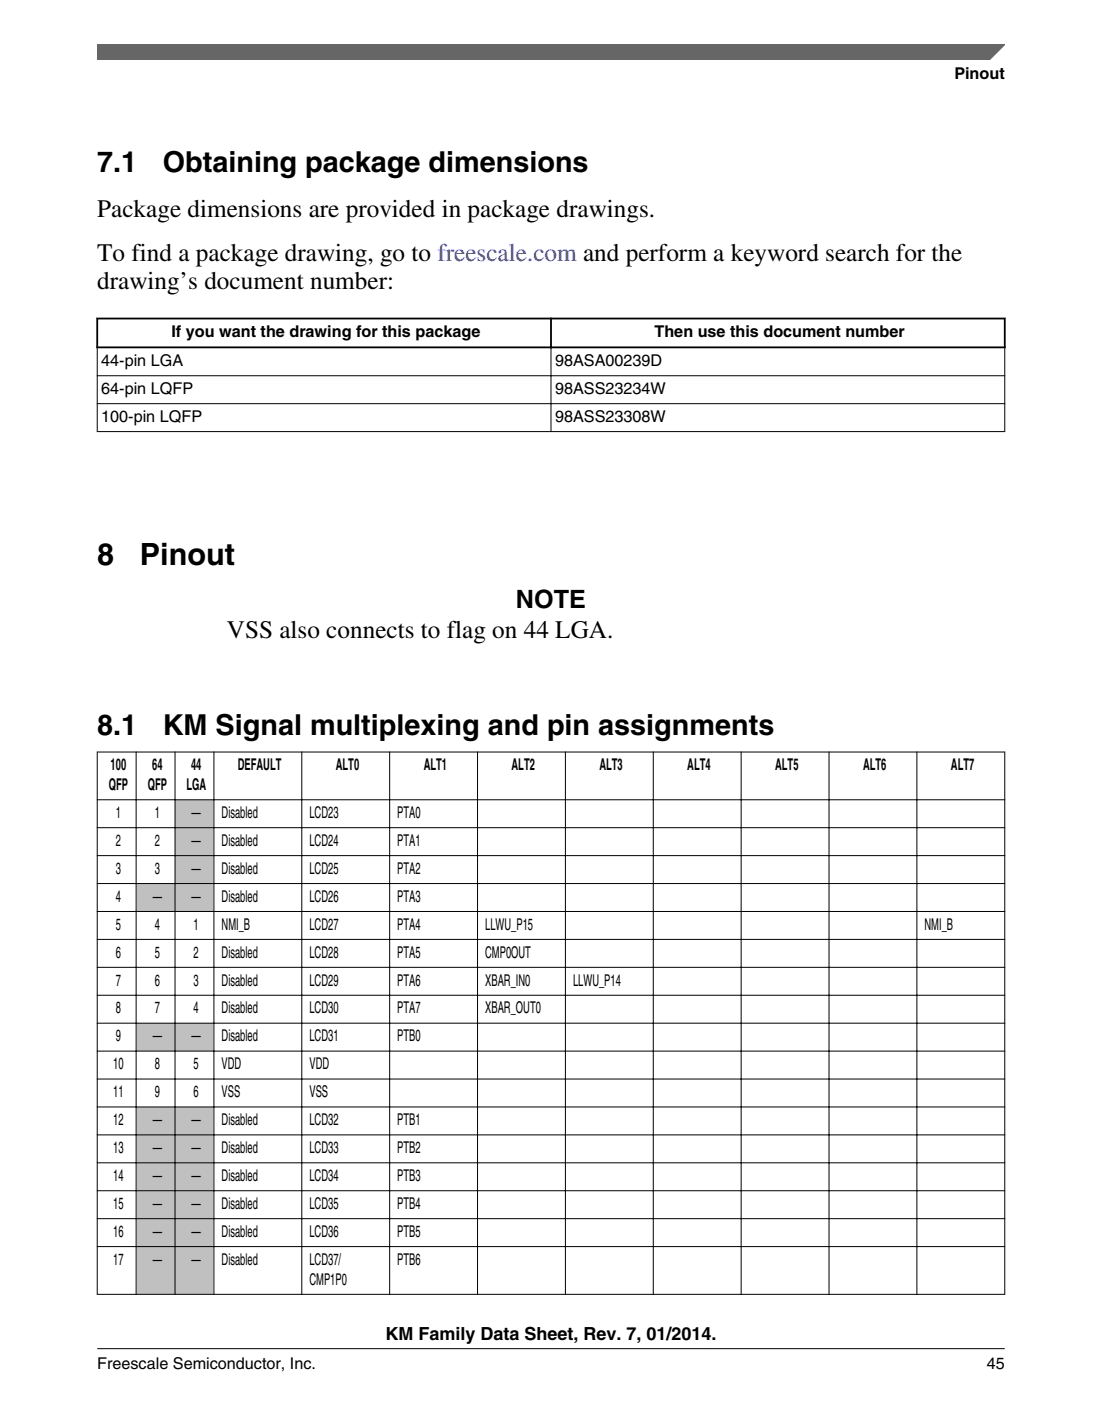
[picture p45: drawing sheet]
<svg xmlns="http://www.w3.org/2000/svg" width="216mm" height="274mm" viewBox="0 0 216 274" stroke-linecap="round" stroke-linejoin="round" font-family="sans-serif">
<defs><g id="words">
<g font-size="6">
<text x="19" y="110.6">8</text>
<text x="27.4" y="110.6">Pinout</text>
</g>
<g font-size="5.6">
<text x="19" y="33.7">7.1</text>
<text x="31.9" y="33.7">Obtaining package dimensions</text>
<text x="19.1" y="144">8.1</text>
<text x="31.9" y="144">KM Signal multiplexing and pin assignments</text>
</g>
<g font-size="4.9">
<text x="19" y="42.4">Package dimensions are provided in package drawings.</text>
<text x="19" y="51">To find a package drawing, go to freescale.com and perform a keyword search for the</text>
<text x="19" y="56.7">drawing’s document number:</text>
<text x="101.1" y="119.1">NOTE</text>
<text x="44.4" y="124.8">VSS also connects to flag on 44 LGA.</text>
</g>
<text font-size="3.5" x="75.5" y="262.3">KM Family Data Sheet, Rev. 7, 01/2014.</text>
<g font-size="3.2">
<text x="187" y="15.5">Pinout</text>
<text x="19.8" y="71.7">44-pin LGA</text>
<text x="33.6" y="66">If you want the drawing for this package</text>
<text x="108.7" y="71.7">98ASA00239D</text>
<text x="128.2" y="66">Then use this document number</text>
<text x="19.8" y="77.1">64-pin LQFP</text>
<text x="108.7" y="77.1">98ASS23234W</text>
<text x="19.8" y="82.6">100-pin LQFP</text>
<text x="108.7" y="82.6">98ASS23308W</text>
<text x="21.3" y="154.7">QFP</text>
<text x="21.7" y="150.8">100</text>
<text x="28.9" y="154.7">QFP</text>
<text x="29.8" y="150.8">64</text>
<text x="36.5" y="154.7">LGA</text>
<text x="37.4" y="150.8">44</text>
<text x="46.6" y="150.8">DEFAULT</text>
<text x="65.8" y="150.8">ALT0</text>
<text x="83" y="150.8">ALT1</text>
<text x="100.2" y="150.8">ALT2</text>
<text x="117.4" y="150.8">ALT3</text>
<text x="134.7" y="150.8">ALT4</text>
<text x="151.9" y="150.8">ALT5</text>
<text x="169.1" y="150.8">ALT6</text>
<text x="186.3" y="150.8">ALT7</text>
<text x="22.7" y="160.2">1</text>
<text x="30.3" y="160.2">1</text>
<text x="37.5" y="160.2">—</text>
<text x="43.4" y="160.2">Disabled</text>
<text x="60.6" y="160.2">LCD23</text>
<text x="77.8" y="160.2">PTA0</text>
<text x="22.7" y="165.6">2</text>
<text x="30.3" y="165.6">2</text>
<text x="37.5" y="165.6">—</text>
<text x="43.4" y="165.6">Disabled</text>
<text x="60.6" y="165.6">LCD24</text>
<text x="77.8" y="165.6">PTA1</text>
<text x="22.7" y="171.1">3</text>
<text x="30.3" y="171.1">3</text>
<text x="37.5" y="171.1">—</text>
<text x="43.4" y="171.1">Disabled</text>
<text x="60.6" y="171.1">LCD25</text>
<text x="77.8" y="171.1">PTA2</text>
<text x="22.7" y="176.6">4</text>
<text x="29.9" y="176.6">—</text>
<text x="37.5" y="176.6">—</text>
<text x="43.4" y="176.6">Disabled</text>
<text x="60.6" y="176.6">LCD26</text>
<text x="77.8" y="176.6">PTA3</text>
<text x="22.7" y="182">5</text>
<text x="30.3" y="182">4</text>
<text x="37.9" y="182">1</text>
<text x="43.4" y="182">NMI_B</text>
<text x="60.6" y="182">LCD27</text>
<text x="77.8" y="182">PTA4</text>
<text x="95.1" y="182">LLWU_P15</text>
<text x="181.1" y="182">NMI_B</text>
<text x="22.7" y="187.5">6</text>
<text x="30.3" y="187.5">5</text>
<text x="37.9" y="187.5">2</text>
<text x="43.4" y="187.5">Disabled</text>
<text x="60.6" y="187.5">LCD28</text>
<text x="77.8" y="187.5">PTA5</text>
<text x="95.1" y="187.5">CMP0OUT</text>
<text x="22.7" y="193">7</text>
<text x="30.3" y="193">6</text>
<text x="37.9" y="193">3</text>
<text x="43.4" y="193">Disabled</text>
<text x="60.6" y="193">LCD29</text>
<text x="77.8" y="193">PTA6</text>
<text x="95.1" y="193">XBAR_IN0</text>
<text x="112.3" y="193">LLWU_P14</text>
<text x="22.7" y="198.4">8</text>
<text x="22.7" y="203.9">9</text>
<text x="29.9" y="203.9">—</text>
<text x="30.3" y="198.4">7</text>
<text x="37.5" y="203.9">—</text>
<text x="37.9" y="198.4">4</text>
<text x="43.4" y="198.4">Disabled</text>
<text x="43.4" y="203.9">Disabled</text>
<text x="60.6" y="198.4">LCD30</text>
<text x="60.6" y="203.9">LCD31</text>
<text x="77.8" y="198.4">PTA7</text>
<text x="77.8" y="203.9">PTB0</text>
<text x="95.1" y="198.4">XBAR_OUT0</text>
<text x="22.2" y="209.4">10</text>
<text x="30.3" y="209.4">8</text>
<text x="37.9" y="209.4">5</text>
<text x="43.4" y="209.4">VDD</text>
<text x="60.6" y="209.4">VDD</text>
<text x="22.2" y="214.8">11</text>
<text x="30.3" y="214.8">9</text>
<text x="37.9" y="214.8">6</text>
<text x="43.4" y="214.8">VSS</text>
<text x="60.6" y="214.8">VSS</text>
<text x="22.2" y="220.3">12</text>
<text x="29.9" y="220.3">—</text>
<text x="37.5" y="220.3">—</text>
<text x="43.4" y="220.3">Disabled</text>
<text x="60.6" y="220.3">LCD32</text>
<text x="77.8" y="220.3">PTB1</text>
<text x="22.2" y="225.8">13</text>
<text x="29.9" y="225.8">—</text>
<text x="37.5" y="225.8">—</text>
<text x="43.4" y="225.8">Disabled</text>
<text x="60.6" y="225.8">LCD33</text>
<text x="77.8" y="225.8">PTB2</text>
<text x="22.2" y="231.2">14</text>
<text x="29.9" y="231.2">—</text>
<text x="37.5" y="231.2">—</text>
<text x="43.4" y="231.2">Disabled</text>
<text x="60.6" y="231.2">LCD34</text>
<text x="77.8" y="231.2">PTB3</text>
<text x="22.2" y="236.7">15</text>
<text x="29.9" y="236.7">—</text>
<text x="37.5" y="236.7">—</text>
<text x="43.4" y="236.7">Disabled</text>
<text x="60.6" y="236.7">LCD35</text>
<text x="77.8" y="236.7">PTB4</text>
<text x="22.2" y="242.2">16</text>
<text x="29.9" y="242.2">—</text>
<text x="37.5" y="242.2">—</text>
<text x="43.4" y="242.2">Disabled</text>
<text x="60.6" y="242.2">LCD36</text>
<text x="77.8" y="242.2">PTB5</text>
<text x="22.2" y="247.6">17</text>
<text x="29.9" y="247.6">—</text>
<text x="37.5" y="247.6">—</text>
<text x="43.4" y="247.6">Disabled</text>
<text x="60.6" y="247.6">LCD37/</text>
<text x="60.6" y="251.5">CMP1P0</text>
<text x="77.8" y="247.6">PTB6</text>
<text x="19" y="268">Freescale Semiconductor, Inc.</text>
<text x="193.3" y="268">45</text>
</g>
</g></defs>
<path d="M18.9 62.4h178.1M18.9 68h178.1M19 62.2v6M107.9 62.2v6M196.8 62.2v6" fill="none" stroke="#000" stroke-width=".35"/>
<path d="M19 73.6h177.9M19 79h177.9M19 68.2v16.4M107.9 67.8v16.8M196.8 68.2v16.4M19 84.5h177.9" fill="none" stroke="#000" stroke-width=".2"/>
<path d="M19 147.2h177.8v106.2h-177.8z" fill-rule="evenodd" fill="#fff"/>
<g fill="#c0c0c0">
<path d="M34.4 156.7h7.4v5.3h-7.4z" fill-rule="evenodd"/>
<path d="M34.4 162.2h7.4v5.2h-7.4z" fill-rule="evenodd"/>
<path d="M34.4 167.6h7.4v5.3h-7.4z" fill-rule="evenodd"/>
<path d="M26.8 173.1h7.4v5.3h-7.4z" fill-rule="evenodd"/>
<path d="M34.4 173.1h7.4v5.3h-7.4z" fill-rule="evenodd"/>
<path d="M26.8 200.4h7.4v5.3h-7.4z" fill-rule="evenodd"/>
<path d="M34.4 200.4h7.4v5.3h-7.4z" fill-rule="evenodd"/>
<path d="M26.8 216.8h7.4v5.3h-7.4z" fill-rule="evenodd"/>
<path d="M34.4 216.8h7.4v5.3h-7.4z" fill-rule="evenodd"/>
<path d="M26.8 222.3h7.4v5.3h-7.4z" fill-rule="evenodd"/>
<path d="M34.4 222.3h7.4v5.3h-7.4z" fill-rule="evenodd"/>
<path d="M26.8 227.8h7.4v5.3h-7.4z" fill-rule="evenodd"/>
<path d="M34.4 227.8h7.4v5.3h-7.4z" fill-rule="evenodd"/>
<path d="M26.8 233.2h7.4v5.3h-7.4z" fill-rule="evenodd"/>
<path d="M34.4 233.2h7.4v5.3h-7.4z" fill-rule="evenodd"/>
<path d="M26.8 238.7h7.4v5.3h-7.4z" fill-rule="evenodd"/>
<path d="M34.4 238.7h7.4v5.3h-7.4z" fill-rule="evenodd"/>
<path d="M26.8 244.2h7.4v9.1h-7.4z" fill-rule="evenodd"/>
<path d="M34.4 244.2h7.4v9.1h-7.4z" fill-rule="evenodd"/>
</g>
<g fill="none" stroke="#000" stroke-width=".2">
<path d="M19 147.2h177.9M19 156.6h177.9M19 147.2v106.3M26.7 147.2v106.3M34.3 147.2v106.3M41.9 147.2v106.3M59.1 147.2v106.3M76.3 147.2v106.3M93.6 147.2v106.3M110.8 147.2v106.3M128 147.2v106.3M145.2 147.2v106.3"/>
<path d="M162.4 147.2v106.3M179.6 147.2v106.3M196.8 147.2v106.3M19 162.1h177.9M19 167.5h177.9M19 173h177.9M19 178.5h177.9M19 183.9h177.9M19 189.4h177.9M19 194.9h177.9M19 200.3h177.9M19 205.8h177.9"/>
<path d="M19 211.3h177.9M19 216.7h177.9M19 222.2h177.9M19 227.7h177.9M19 233.2h177.9M19 238.6h177.9M19 244.1h177.9M19 253.4h177.9"/>
</g>
<path d="M19 8.7h177.8l-5.6 3h-172.2z" fill="#666"/>
<path d="M19 11.7v-3h177.8l-3 3" fill="none" stroke="#666" stroke-width=".28"/>
<path d="M19 264.1h177.8" fill="none" stroke="#000" stroke-width=".2"/>
<use href="#words"/>
</svg>
